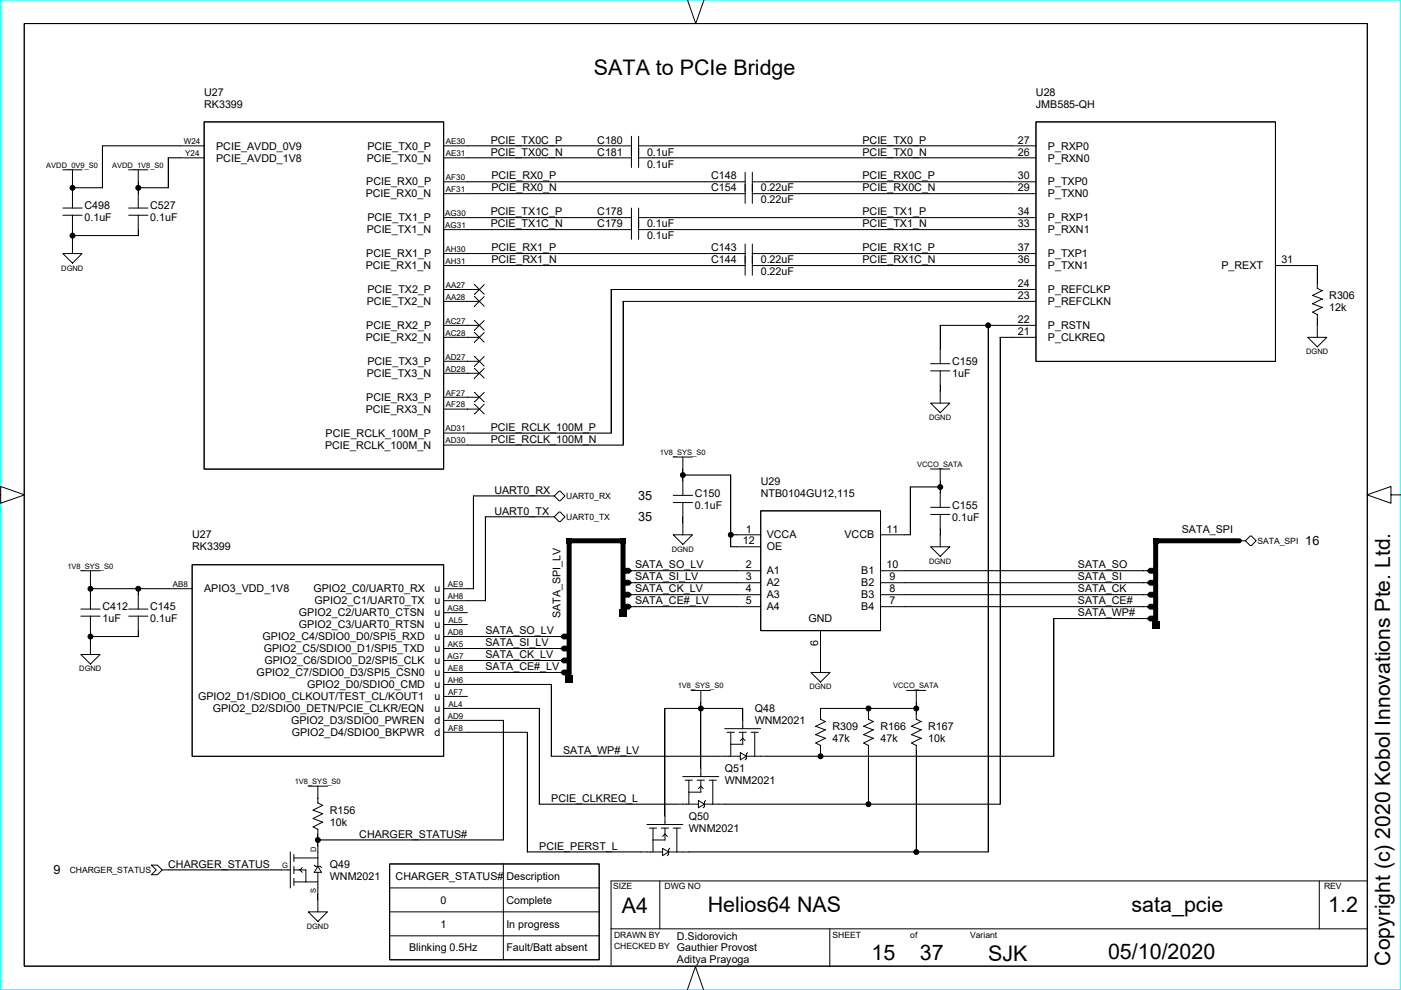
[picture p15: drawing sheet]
<svg xmlns="http://www.w3.org/2000/svg" width="297mm" height="210mm" viewBox="0 0 297 210" stroke-linecap="round" stroke-linejoin="round" font-family="sans-serif">
<defs><g id="words">
<g font-size="4.5">
<text x="125.9" y="16">SATA to PCIe Bridge</text>
<text x="131.9" y="193.6">A4</text>
<text x="150" y="193.4">Helios64 NAS</text>
<text x="239.9" y="193.4">sata_pcie</text>
<text x="281.6" y="193.4">1.2</text>
<text x="184.8" y="203.5">15</text>
<text x="195" y="203.5">37</text>
<text x="209.5" y="203.7">SJK</text>
<text x="234.9" y="203.4">05/10/2020</text>
<text x="294.7" y="204.7" transform="rotate(-90 294.7 204.7)">Copyright (c) 2020 Kobol Innovations Pte. Ltd.</text>
</g>
<g font-size="2.7">
<text x="135.3" y="106.1">35</text>
<text x="135.3" y="110.5">35</text>
<text x="276.8" y="115.5">16</text>
<text x="11.3" y="185.3">9</text>
</g>
<g font-size="2.3" fill="#c0c0c0">
<text x="-1" y="11.3">J</text>
<text x="-.5" y="32.3">I</text>
</g>
<g font-size="2.3">
<text x="43.3" y="22.8">RK3399</text>
<text x="43.3" y="20.3">U27</text>
<text x="219.6" y="20.3">U28</text>
<text x="219.6" y="22.8">JMB585-QH</text>
<text x="45.8" y="31.7">PCIE_AVDD_0V9</text>
<text x="45.8" y="34.2">PCIE_AVDD_1V8</text>
<text x="77.8" y="34.2">PCIE_TX0_N</text>
<text x="77.9" y="31.7">PCIE_TX0_P</text>
<text x="104" y="30.4">PCIE_TX0C_P</text>
<text x="104" y="33">PCIE_TX0C_N</text>
<text x="126.6" y="30.4">C180</text>
<text x="126.6" y="33">C181</text>
<text x="137.2" y="33">0.1uF</text>
<text x="137.2" y="35.5">0.1uF</text>
<text x="182.9" y="30.4">PCIE_TX0_P</text>
<text x="182.9" y="33">PCIE_TX0_N</text>
<text x="215.8" y="33">26</text>
<text x="215.8" y="30.4">27</text>
<text x="222.2" y="31.7">P_RXP0</text>
<text x="222.2" y="34.2">P_RXN0</text>
<text x="77.5" y="41.8">PCIE_RX0_N</text>
<text x="77.7" y="39.3">PCIE_RX0_P</text>
<text x="104.2" y="38.1">PCIE_RX0_P</text>
<text x="104.2" y="40.6">PCIE_RX0_N</text>
<text x="150.7" y="38.1">C148</text>
<text x="150.7" y="40.6">C154</text>
<text x="161.3" y="40.6">0.22uF</text>
<text x="182.9" y="38.1">PCIE_RX0C_P</text>
<text x="182.9" y="40.6">PCIE_RX0C_N</text>
<text x="215.8" y="40.6">29</text>
<text x="215.8" y="38.1">30</text>
<text x="222.2" y="39.3">P_TXP0</text>
<text x="222.2" y="41.8">P_TXN0</text>
<text x="17.9" y="44.4">C498</text>
<text x="17.9" y="46.9">0.1uF</text>
<text x="31.9" y="44.4">C527</text>
<text x="31.9" y="46.9">0.1uF</text>
<text x="77.9" y="46.9">PCIE_TX1_P</text>
<text x="104" y="45.7">PCIE_TX1C_P</text>
<text x="126.6" y="45.7">C178</text>
<text x="161.3" y="43.1">0.22uF</text>
<text x="182.9" y="45.7">PCIE_TX1_P</text>
<text x="215.8" y="45.7">34</text>
<text x="222.2" y="46.9">P_RXP1</text>
<text x="77.8" y="49.5">PCIE_TX1_N</text>
<text x="104" y="48.2">PCIE_TX1C_N</text>
<text x="104.2" y="53.3">PCIE_RX1_P</text>
<text x="126.6" y="48.2">C179</text>
<text x="137.2" y="48.2">0.1uF</text>
<text x="137.2" y="50.7">0.1uF</text>
<text x="150.7" y="53.3">C143</text>
<text x="182.9" y="48.2">PCIE_TX1_N</text>
<text x="182.9" y="53.3">PCIE_RX1C_P</text>
<text x="215.8" y="53.3">37</text>
<text x="215.8" y="48.2">33</text>
<text x="222.2" y="49.5">P_RXN1</text>
<text x="77.5" y="57.1">PCIE_RX1_N</text>
<text x="77.7" y="54.5">PCIE_RX1_P</text>
<text x="104.2" y="55.8">PCIE_RX1_N</text>
<text x="150.7" y="55.8">C144</text>
<text x="161.3" y="55.8">0.22uF</text>
<text x="161.3" y="58.4">0.22uF</text>
<text x="182.9" y="55.8">PCIE_RX1C_N</text>
<text x="215.8" y="55.8">36</text>
<text x="222.2" y="54.5">P_TXP1</text>
<text x="222.2" y="57.1">P_TXN1</text>
<text x="259" y="57.1">P_REXT</text>
<text x="271.7" y="55.8">31</text>
<text x="77.8" y="64.7">PCIE_TX2_N</text>
<text x="77.9" y="62.2">PCIE_TX2_P</text>
<text x="215.8" y="63.4">23</text>
<text x="215.8" y="60.9">24</text>
<text x="222.2" y="62.2">P_REFCLKP</text>
<text x="222.2" y="64.7">P_REFCLKN</text>
<text x="281.8" y="63.4">R306</text>
<text x="281.8" y="66">12k</text>
<text x="77.7" y="69.8">PCIE_RX2_P</text>
<text x="215.8" y="71">21</text>
<text x="215.8" y="68.5">22</text>
<text x="222.2" y="69.8">P_RSTN</text>
<text x="77.5" y="72.3">PCIE_RX2_N</text>
<text x="77.9" y="77.4">PCIE_TX3_P</text>
<text x="201.9" y="77.4">C159</text>
<text x="222.2" y="72.3">P_CLKREQ</text>
<text x="77.8" y="79.9">PCIE_TX3_N</text>
<text x="201.9" y="79.9">1uF</text>
<text x="77.5" y="87.5">PCIE_RX3_N</text>
<text x="77.7" y="85">PCIE_RX3_P</text>
<text x="68.9" y="95.1">PCIE_RCLK_100M_N</text>
<text x="69" y="92.6">PCIE_RCLK_100M_P</text>
<text x="104" y="91.3">PCIE_RCLK_100M_P</text>
<text x="104" y="93.9">PCIE_RCLK_100M_N</text>
<text x="104.8" y="104.7">UART0_RX</text>
<text x="147.3" y="105.3">C150</text>
<text x="147.3" y="107.8">0.1uF</text>
<text x="161.3" y="102.8">U29</text>
<text x="161.3" y="105.3">NTB0104GU12,115</text>
<text x="201.9" y="107.8">C155</text>
<text x="104.8" y="109.1">UART0_TX</text>
<text x="158.1" y="112.9">1</text>
<text x="187.9" y="112.9">11</text>
<text x="201.9" y="110.4">0.1uF</text>
<text x="250.6" y="112.9">SATA_SPI</text>
<text x="40.7" y="114.2">U27</text>
<text x="40.7" y="116.7">RK3399</text>
<text x="157.5" y="115.4">12</text>
<text x="162.6" y="114.2">VCCA</text>
<text x="162.6" y="116.7">OE</text>
<text x="179" y="114.2">VCCB</text>
<text x="43.3" y="125.6">APIO3_VDD_1V8</text>
<text x="66.5" y="125.6">GPIO2_C0/UART0_RX</text>
<text x="92.1" y="125.6">u</text>
<text x="134.6" y="120.5">SATA_SO_LV</text>
<text x="134.6" y="123.1">SATA_SI_LV</text>
<text x="134.6" y="125.6">SATA_CK_LV</text>
<text x="158.1" y="125.6">4</text>
<text x="158.1" y="123.1">3</text>
<text x="158.1" y="120.5">2</text>
<text x="162.6" y="121.8">A1</text>
<text x="162.6" y="124.3">A2</text>
<text x="182.6" y="121.8">B1</text>
<text x="182.6" y="124.3">B2</text>
<text x="187.9" y="120.5">10</text>
<text x="188.6" y="125.6">8</text>
<text x="188.6" y="123.1">9</text>
<text x="228.5" y="120.5">SATA_SO</text>
<text x="228.5" y="123.1">SATA_SI</text>
<text x="228.5" y="125.6">SATA_CK</text>
<text x="21.7" y="129.4">C412</text>
<text x="21.7" y="131.9">1uF</text>
<text x="31.9" y="129.4">C145</text>
<text x="31.9" y="131.9">0.1uF</text>
<text x="63.4" y="130.7">GPIO2_C2/UART0_CTSN</text>
<text x="66.7" y="128.1">GPIO2_C1/UART0_TX</text>
<text x="92.1" y="128.1">u</text>
<text x="92.1" y="130.7">u</text>
<text x="118.9" y="131" transform="rotate(-90 118.9 131)">SATA_SPI_LV</text>
<text x="134.6" y="128.1">SATA_CE#_LV</text>
<text x="158.1" y="128.1">5</text>
<text x="162.6" y="126.9">A3</text>
<text x="162.6" y="129.4">A4</text>
<text x="171.4" y="131.9">GND</text>
<text x="182.6" y="126.9">B3</text>
<text x="182.6" y="129.4">B4</text>
<text x="188.6" y="128.1">7</text>
<text x="228.5" y="128.1">SATA_CE#</text>
<text x="228.5" y="130.7">SATA_WP#</text>
<text x="55.7" y="135.7">GPIO2_C4/SDIO0_D0/SPI5_RXD</text>
<text x="63.4" y="133.2">GPIO2_C3/UART0_RTSN</text>
<text x="92.1" y="133.2">u</text>
<text x="92.1" y="135.7">u</text>
<text x="102.9" y="134.5">SATA_SO_LV</text>
<text x="102.9" y="137">SATA_SI_LV</text>
<text x="173.4" y="136.9" transform="rotate(-90 173.4 136.9)">6</text>
<text x="54.4" y="143.4">GPIO2_C7/SDIO0_D3/SPI5_CSN0</text>
<text x="55.9" y="138.3">GPIO2_C5/SDIO0_D1/SPI5_TXD</text>
<text x="56.1" y="140.8">GPIO2_C6/SDIO0_D2/SPI5_CLK</text>
<text x="92.1" y="138.3">u</text>
<text x="92.1" y="140.8">u</text>
<text x="92.1" y="143.4">u</text>
<text x="102.9" y="139.6">SATA_CK_LV</text>
<text x="102.9" y="142.1">SATA_CE#_LV</text>
<text x="42" y="148.4">GPIO2_D1/SDIO0_CLKOUT/TEST_CL/KOUT1</text>
<text x="65.1" y="145.9">GPIO2_D0/SDIO0_CMD</text>
<text x="92.1" y="145.9">u</text>
<text x="92.1" y="148.4">u</text>
<text x="45.1" y="151">GPIO2_D2/SDIO0_DETN/PCIE_CLKR/EQN</text>
<text x="61.7" y="153.5">GPIO2_D3/SDIO0_PWREN</text>
<text x="92.1" y="151">u</text>
<text x="92.1" y="153.5">d</text>
<text x="160" y="151">Q48</text>
<text x="160" y="153.5">WNM2021</text>
<text x="176.5" y="154.8">R309</text>
<text x="186.7" y="154.8">R166</text>
<text x="196.8" y="154.8">R167</text>
<text x="61.8" y="156">GPIO2_D4/SDIO0_BKPWR</text>
<text x="92.1" y="156">d</text>
<text x="119.4" y="159.9">SATA_WP#_LV</text>
<text x="176.5" y="157.3">47k</text>
<text x="186.7" y="157.3">47k</text>
<text x="196.8" y="157.3">10k</text>
<text x="153.7" y="166.2">WNM2021</text>
<text x="153.7" y="163.7">Q51</text>
<text x="69.9" y="172.6">R156</text>
<text x="116.9" y="170">PCIE_CLKREQ_L</text>
<text x="146" y="173.8">Q50</text>
<text x="69.9" y="175.1">10k</text>
<text x="76.2" y="177.6">CHARGER_STATUS#</text>
<text x="146" y="176.3">WNM2021</text>
<text x="35.7" y="184">CHARGER_STATUS</text>
<text x="69.9" y="184">Q49</text>
<text x="114.3" y="180.1">PCIE_PERST_L</text>
<text x="69.9" y="186.5">WNM2021</text>
<text x="83.9" y="186.5">CHARGER_STATUS#</text>
<text x="93.4" y="191.6">0</text>
<text x="107.4" y="186.5">Description</text>
<text x="107.4" y="191.6">Complete</text>
<text x="93.4" y="196.7">1</text>
<text x="107.4" y="196.7">In progress</text>
<text x="86.7" y="201.7">Blinking 0.5Hz</text>
<text x="107.4" y="201.7">Fault/Batt absent</text>
<text x="143.5" y="201.7">Gauthier Provost</text>
<text x="143.5" y="199.2">D.Sidorovich</text>
<text x="143.5" y="204.3">Aditya Prayoga</text>
</g>
<g font-size="1.8">
<text x="120" y="105.8">UART0_RX</text>
<text x="120" y="110.2">UART0_TX</text>
<text x="266.6" y="115.3">SATA_SPI</text>
<text x="14.8" y="185.1">CHARGER_STATUS</text>
<text x="130" y="188.4">SIZE</text>
<text x="140.9" y="188.4">DWG NO</text>
<text x="280.7" y="188.4">REV</text>
<text x="130.2" y="198.8">DRAWN BY</text>
<text x="130.2" y="201.3">CHECKED BY</text>
<text x="176.5" y="198.8">SHEET</text>
<text x="193" y="198.8">of</text>
<text x="205.7" y="198.8">Variant</text>
</g>
<g font-size="1.7">
<text x="39" y="30.6">W24</text>
<text x="39.3" y="33.1">Y24</text>
<text x="94.5" y="33.1">AE31</text>
<text x="94.5" y="30.6">AE30</text>
<text x="94.5" y="40.7">AF31</text>
<text x="94.5" y="38.2">AF30</text>
<text x="94.4" y="45.8">AG30</text>
<text x="94.4" y="48.3">AG31</text>
<text x="94.4" y="53.4">AH30</text>
<text x="94.4" y="55.9">AH31</text>
<text x="94.5" y="63.5">AA28</text>
<text x="94.5" y="61">AA27</text>
<text x="94.4" y="71.2">AC28</text>
<text x="94.4" y="68.6">AC27</text>
<text x="94.4" y="76.2">AD27</text>
<text x="94.4" y="78.8">AD28</text>
<text x="94.5" y="83.9">AF27</text>
<text x="94.5" y="86.4">AF28</text>
<text x="94.4" y="94">AD30</text>
<text x="94.4" y="91.5">AD31</text>
<text x="36.6" y="124.5">AB8</text>
<text x="95" y="124.5">AE9</text>
<text x="94.9" y="129.5">AG8</text>
<text x="94.9" y="127">AH8</text>
<text x="94.9" y="134.6">AD8</text>
<text x="95" y="137.1">AK5</text>
<text x="95.1" y="132.1">AL5</text>
<text x="94.9" y="139.7">AG7</text>
<text x="95" y="142.2">AE8</text>
<text x="94.9" y="144.8">AH6</text>
<text x="95" y="147.3">AF7</text>
<text x="95.1" y="149.8">AL4</text>
<text x="94.9" y="152.4">AD9</text>
<text x="95" y="154.9">AF8</text>
</g>
<g font-size="1.6">
<text x="9.8" y="35.5">AVDD_0V9_S0</text>
<text x="23.8" y="35.5">AVDD_1V8_S0</text>
<text x="13" y="57.4">DGND</text>
<text x="276.9" y="75.1">DGND</text>
<text x="197" y="89.1">DGND</text>
<text x="139.9" y="96.4">1V8_SYS_S0</text>
<text x="194.5" y="99">VCCO_SATA</text>
<text x="142.4" y="117">DGND</text>
<text x="197" y="119.5">DGND</text>
<text x="14.3" y="120.5">1V8_SYS_S0</text>
<text x="16.8" y="142.4">DGND</text>
<text x="143.7" y="145.9">1V8_SYS_S0</text>
<text x="171.6" y="146.2">DGND</text>
<text x="189.4" y="145.9">VCCO_SATA</text>
<text x="62.5" y="166.2">1V8_SYS_S0</text>
<text x="59.8" y="184.1">G</text>
<text x="67" y="180.6" transform="rotate(-90 67 180.6)">D</text>
<text x="67" y="189.3" transform="rotate(-90 67 189.3)">S</text>
<text x="65" y="196.9">DGND</text>
</g>
</g></defs>
<path d="M.1 0h296.8v209.8h-296.8z" fill="none" stroke="#0ff" stroke-width=".21"/>
<g fill="none" stroke="#000" stroke-width=".21">
<path d="M149.3 -.1l-1.8 5.1-1.8-5M5.1 5h284.8v199.9h-284.8zM13.3 36h4.1M15.3 39.8h6.4M15.4 36v8.1M21.7 30.9h21.6M21.7 30.9v8.9M27.3 36h4M29.3 39.8h6.4M29.3 36v8.1M35.6 33.5h7.7M35.7 33.5v6.3"/>
<path d="M43.3 25.8h50.8v73.7h-50.8zM94 30.9h39.9M94 33.5h39.9M94 38.5h64M133.9 28.9v6.6M135.4 30.9h84.3M135.4 33.5h84.3M135.4 28.9v6.6M158 36.5v6.6M159.5 38.5h60.2M159.5 36.5v6.6M219.6 25.8h50.8v50.8h-50.8z"/>
<path d="M13.3 53.8h4.1l-2 2zM13.3 45.6h4.1M13.3 44.1h4.1M15.3 50h14M15.4 45.6v8.2M27.3 45.6h4.1M27.3 44.1h4.1M29.3 45.6v4.4M94 41.1h64M94 46.1h39.9M94 48.7h39.9M94 53.8h64"/>
<path d="M94 56.3h64M133.9 44.1v6.6M135.4 46.1h84.3M135.4 48.7h84.3M135.4 44.1v6.6M158 51.7v6.7M159.5 41.1h60.2M159.5 53.8h60.2M159.5 56.3h60.2M159.5 51.7v6.7M270.4 56.3h8.9v4.9M94 61.4h7.7"/>
<path d="M94 63.9h7.7M94 69h7.7M94 71.5h7.7M94 76.6h7.7M94 79.1h7.7M100.6 60.4l2.1 2M100.6 62.9l2.1 2M100.6 68l2.1 2M100.6 70.5l2.1 2M100.6 75.6l2.1 2M100.6 78.1l2.1 2.1M102.7 60.4l-2.1 2"/>
<path d="M102.7 62.9l-2.1 2M102.7 68l-2.1 2M102.7 70.5l-2.1 2M102.7 75.6l-2.1 2M102.7 78.1l-2.1 2.1M197.3 78.6h4.1M197.3 77.1h4.1M199.3 69h20.4M199.3 69v8.1M199.3 78.6v6.9M209.5 69v111.6h-67.8M219.7 61.4h-90.1v30.4"/>
<path d="M219.7 63.9h-87.6v30.5M219.7 71.5h-7.7v99h-62.7M277.3 71.5h4l-2 2.1zM279.3 61.1l1 .5-2 1 2 .8-2 1 2 .8-2 1 1 .5v4.8M94 84.2h7.7M94 86.7h7.7M94 91.8h35.6M94 94.4h38.1M100.6 83.2l2.1 2M100.6 85.7l2.1 2.1M102.7 83.2l-2.1 2M102.7 85.7l-2.1 2.1"/>
<path d="M142.7 96.9h4.1M144.8 96.9v8.2M197.3 99.4h4.1M197.3 85.5h4.1l-2.1 2zM199.3 99.4v8.2M0 104.9h.1v-1.8l5.1 1.8-5.1 1.8v-1.8M40.7 119.7h53.4v40.7h-53.4zM100.3 105.2h17.2M100.4 105.2v19.6h-6.4M102.9 109.6h14.6M102.9 109.6v17.8h-8.9M117.5 105.2l1-1.1h.3l1 1.1-1 1h-.3z"/>
<path d="M118.5 108.6h.3l1 1-1 1h-.3l-1-1zM142.7 113.4h4.1l-2 2zM142.7 106.6h4.1M142.7 105h4.1M144.8 100.7h10.1v15.3M144.8 106.5v6.9M154.9 113.4h6.4M154.9 115.9h6.4M161.3 108.3h25.4v25.4h-25.4zM186.6 113.4h6.4M197.3 115.9h4.1l-2.1 2.1zM197.3 109.1h4.1"/>
<path d="M197.3 107.6h4.1M199.3 109.1v6.9M199.3 103.3h-6.3v10.1M264.1 114.7h-19.1v17.7M265.1 113.6h.2l1 1.1-1 1h-.2l-1-1zM294.9 104.9v1.8l-5-1.8 5-1.8v1.8h2.1M17.1 121h4.1M17.1 138.8h4.1l-2 2zM17.1 130.6h4.1M17.1 129.1h4.1M19.2 124.8h21.6M19.2 135h10.1"/>
<path d="M19.2 121v8.2M19.2 130.6v8.2M27.3 130.6h4.1M27.3 129.1h4.1M29.3 124.8v4.4M29.3 130.6v4.4M94 129.9h5.1M94 132.4h5.1M94 135h24.9M94 137.5h24.9M119.4 137h.8l.5 .5-.5 .5h-.8l-.5-.5zM119.4 134.5h.8l.5 .5-.5 .5h-.8l-.5-.5z"/>
<path d="M119.4 139.5h.8l.5 .5-.5 .5h-.8l-.5-.5zM132.1 121l.5-.5h.8l.5 .5-.5 .5h-.8zM132.1 123.5l.5-.5h.8l.5 .5-.5 .6h-.8zM132.1 126.1l.5-.5h.8l.5 .5-.5 .5h-.8zM132.1 128.6l.5-.5h.8l.5 .5-.5 .5h-.8zM132.1 129.9v-15.2h-11.4v29.1M133.9 121h27.4M133.9 123.5h27.4M133.9 126.1h27.4M133.9 128.6h27.4M174 133.7v8.9M186.6 121h56.6"/>
<path d="M186.6 123.5h56.6M186.6 126.1h56.6M186.6 128.6h56.6M223.4 131.1h19.8M223.5 131.1v29.2h-65.3M243.2 121l.6-.5h.7l.5 .5-.5 .5h-.7zM243.2 123.5l.6-.5h.7l.5 .5-.5 .6h-.7zM243.2 126.1l.6-.5h.7l.5 .5-.5 .5h-.7zM243.2 128.6l.6-.5h.7l.5 .5-.5 .5h-.7zM243.2 131.1l.6-.5h.7l.5 .5-.5 .6h-.7zM94 150.2h20.3v20.3h33.8M94 155.3h17.8v25.3h28.7"/>
<path d="M94 152.7h12.7v25.4h-39.3M94 140h24.9M94 142.6h24.9M94 145.1h22.9v15.3l40.1-.1M94 147.7h5.1M119.4 142.1h.8l.5 .5-.5 .5h-.8l-.5-.5zM146.5 146.4h4.1M148.6 146.4v18.3M153.6 154.5h7.7M154.2 155.3h1.5M154.9 155.3v5M156.7 155.3h1.5"/>
<path d="M157 157l.5-.5 .5 .5M157.5 154.5v-4.3h-16.5v24.6M157.5 155.3v2.5h-2.6M158.5 159.6l-.3 .2v1l-.2 .3M159.2 155.3h1.6M160 155.3v5.1M171.9 142.6h4.1l-2 2zM174 158v2.4M184.1 150.2v2.3l1 .5-2 1 2 .7-2 1.1 2 .7-2 1 1 .6M184.1 158v12.5M192.2 146.4h4.1M194.3 150.2h-20.4l.1 2.3 1 .5-2.1 1 2.1 .7-2.1 1.1 2.1 .7-2.1 1 1.1 .6"/>
<path d="M194.3 146.4v6.1l1 .5-2.1 1 2.1 .7-2.1 1.1 2.1 .7-2.1 1 1.1 .6M194.3 158v22.7M65.3 166.7h4.1M67.4 166.7v3.6l1 .5-2 1 2 .7-2 1 2 .8-2 1 1 .5v7.9M137.2 174.8h7.6M137.7 175.6h1.5M138.4 175.6v5M140.2 175.6h1.5M140.5 177.3l.5-.5 .5 .5M141 175.6v2.5h-2.6M142 179.9l-.3 .2v1l-.2 .3M142.7 175.6h1.6"/>
<path d="M143.5 175.6v5.1M144.8 164.7h7.6M145.3 165.4h1.5M146 165.4v5.1M146 168h2.6M147.8 165.4h1.5M148.1 169.7l1.2 .8-1.2 .8zM148.1 167.2l.5-.5 .5 .5M148.6 165.4v2.6M149.6 169.7l-.3 .3v1l-.2 .3M150.3 165.4h1.6M151.1 165.4v5.1"/>
<path d="M158.2 160.3l-1.2 .8M158.2 160.3l-1.2-.7v1.5M32.1 183.4h1.3l1 1-1 1.1h-1.3l1-1.1zM34.4 184.4h27.1M61.5 180.6v7.7M62.3 184.4h2.6M62.3 181.1v1.6M62.3 183.7v1.5M62.3 186.2v1.6M62.3 187h5.1M62.3 181.9h5.1M64.1 183.9l-.5 .5 .5 .6"/>
<path d="M64.9 184.4v2.6M65.4 193.3h4l-2 2.1zM66.6 183.4l.3 .3M66.9 183.7h1l.3 .2M67.4 183.7l.8 1.3h-1.6zM67.4 185v8.4M82.6 188.3h44.4M82.6 193.3h44.4M82.6 198.4h44.4M82.6 183.2h44.4v20.3h-44.4zM106.7 183.2v20.3M129.5 196.9h160.4"/>
<path d="M129.5 186.8h160.4M129.6 186.8v17.8M139.9 186.8v10.2M141.7 180.6l-1.2 .8M141.7 180.6l-1.2-.7v1.5M175.9 196.9v7.9M279.7 186.8v10.2M145.7 209.9l1.7-5 1.8 5"/>
<circle cx="15.4" cy="39.8" r=".52"/>
<circle cx="29.3" cy="39.8" r=".52"/>
<circle cx="15.4" cy="50" r=".52"/>
<circle cx="209.5" cy="69" r=".52"/>
<circle cx="144.8" cy="100.7" r=".52"/>
<circle cx="154.9" cy="113.4" r=".52"/>
<circle cx="199.4" cy="103.3" r=".52"/>
<circle cx="19.2" cy="124.8" r=".52"/>
<circle cx="19.2" cy="135" r=".52"/>
<circle cx="29.3" cy="124.8" r=".52"/>
<circle cx="148.6" cy="150.2" r=".52"/>
<circle cx="184.1" cy="150.2" r=".52"/>
<circle cx="194.3" cy="150.2" r=".52"/>
<circle cx="67.4" cy="178.1" r=".52"/>
<circle cx="174" cy="160.3" r=".52"/>
<circle cx="184.1" cy="170.5" r=".52"/>
<circle cx="194.3" cy="180.6" r=".52"/>
</g>
<g fill="#000">
<path d="M154.9 115.9h1.3zM154.9 113.4h1.3zM191.7 113.4h1.3zM99.1 124.8h1.3z"/>
<path d="M15.4 38.5v1.3z" fill-rule="evenodd"/>
<path d="M15.4 39.8v1.3z" fill-rule="evenodd"/>
<path d="M29.3 39.8v1.3z" fill-rule="evenodd"/>
<path d="M29.3 38.5v1.3z" fill-rule="evenodd"/>
<path d="M15.4 48.7v1.3z" fill-rule="evenodd"/>
<path d="M15.4 50v1.2z" fill-rule="evenodd"/>
<path d="M29.3 48.7v1.3z" fill-rule="evenodd"/>
<path d="M279.3 67.7v1.3z" fill-rule="evenodd"/>
<path d="M144.8 99.4v1.3z" fill-rule="evenodd"/>
<path d="M199.3 81.7v1.3z" fill-rule="evenodd"/>
<path d="M144.8 100.7v1.3z" fill-rule="evenodd"/>
<path d="M144.8 109.6v1.2z" fill-rule="evenodd"/>
<path d="M199.3 112.1v1.3z" fill-rule="evenodd"/>
<path d="M199.3 103.3v1.2z" fill-rule="evenodd"/>
<path d="M199.3 102v1.3z" fill-rule="evenodd"/>
<path d="M19.2 135v1.2z" fill-rule="evenodd"/>
<path d="M19.2 133.7v1.3z" fill-rule="evenodd"/>
<path d="M19.2 123.5v1.3z" fill-rule="evenodd"/>
<path d="M19.2 124.8v1.3z" fill-rule="evenodd"/>
<path d="M29.3 133.7v1.3z" fill-rule="evenodd"/>
<path d="M29.3 124.8v1.3z" fill-rule="evenodd"/>
<path d="M119.4 137h.8l.5 .5-.5 .5h-.8l-.5-.5z" fill-rule="evenodd"/>
<path d="M119.4 134.5h.8l.5 .5-.5 .5h-.8l-.5-.5z" fill-rule="evenodd"/>
<path d="M132.1 121l.5-.5h.8l.5 .5-.5 .5h-.8z" fill-rule="evenodd"/>
<path d="M132.1 123.5l.5-.5h.8l.5 .5-.5 .6h-.8z" fill-rule="evenodd"/>
<path d="M132.1 126.1l.5-.5h.8l.5 .5-.5 .5h-.8z" fill-rule="evenodd"/>
<path d="M132.1 128.6l.5-.5h.8l.5 .5-.5 .5h-.8z" fill-rule="evenodd"/>
<path d="M174 138.8v1.2z" fill-rule="evenodd"/>
<path d="M243.2 121l.6-.5h.7l.5 .5-.5 .5h-.7z" fill-rule="evenodd"/>
<path d="M243.2 123.5l.6-.5h.7l.5 .5-.5 .6h-.7z" fill-rule="evenodd"/>
<path d="M243.2 126.1l.6-.5h.7l.5 .5-.5 .5h-.7z" fill-rule="evenodd"/>
<path d="M243.2 128.6l.6-.5h.7l.5 .5-.5 .5h-.7z" fill-rule="evenodd"/>
<path d="M243.2 131.1l.6-.5h.7l.5 .5-.5 .6h-.7z" fill-rule="evenodd"/>
<path d="M119.4 142.1h.8l.5 .5-.5 .5h-.8l-.5-.5z" fill-rule="evenodd"/>
<path d="M119.4 139.5h.8l.5 .5-.5 .5h-.8l-.5-.5z" fill-rule="evenodd"/>
<path d="M148.6 148.9v1.3z" fill-rule="evenodd"/>
<path d="M174 150.2v1.3z" fill-rule="evenodd"/>
<path d="M174 159.1v1.2z" fill-rule="evenodd"/>
<path d="M184.1 150.2v1.3z" fill-rule="evenodd"/>
<path d="M194.3 150.2v1.3z" fill-rule="evenodd"/>
<path d="M194.3 148.9v1.3z" fill-rule="evenodd"/>
<path d="M67.4 178.1v1.3z" fill-rule="evenodd"/>
<path d="M67.4 176.8v1.3z" fill-rule="evenodd"/>
<path d="M67.4 189.5v1.3z" fill-rule="evenodd"/>
<circle cx="15.4" cy="39.8" r=".53"/>
<circle cx="29.3" cy="39.8" r=".53"/>
<circle cx="15.4" cy="50" r=".53"/>
<circle cx="209.5" cy="69" r=".53"/>
<circle cx="144.8" cy="100.7" r=".53"/>
<circle cx="154.9" cy="113.4" r=".53"/>
<circle cx="199.3" cy="103.3" r=".53"/>
<circle cx="19.2" cy="135" r=".53"/>
<circle cx="19.2" cy="124.8" r=".53"/>
<circle cx="29.3" cy="124.8" r=".53"/>
<circle cx="148.6" cy="150.2" r=".53"/>
<circle cx="184.1" cy="150.2" r=".53"/>
<circle cx="194.3" cy="150.2" r=".53"/>
<circle cx="67.4" cy="178.1" r=".53"/>
<circle cx="174" cy="160.3" r=".53"/>
<circle cx="184.1" cy="170.5" r=".53"/>
<circle cx="194.3" cy="180.6" r=".53"/>
</g>
<path d="M120.1 114.1h1.2v1.2h-1.2zM131.5 114.1h1.2v1.2h-1.2zM244.5 114.1h1.1v1.2h-1.1zM131.3 129.1h1.6v1.6h-1.6zM244.2 131.6h1.7v1.7h-1.7zM119.8 143h1.7v1.7h-1.7z" fill="#000"/>
<path d="M120.6 114.7h11.5v15.2M120.7 114.7v29.2M245 114.7h17.8M245 114.7v17.7" fill="none" stroke="#000" stroke-width="1.1"/>
<use href="#words"/>
</svg>
